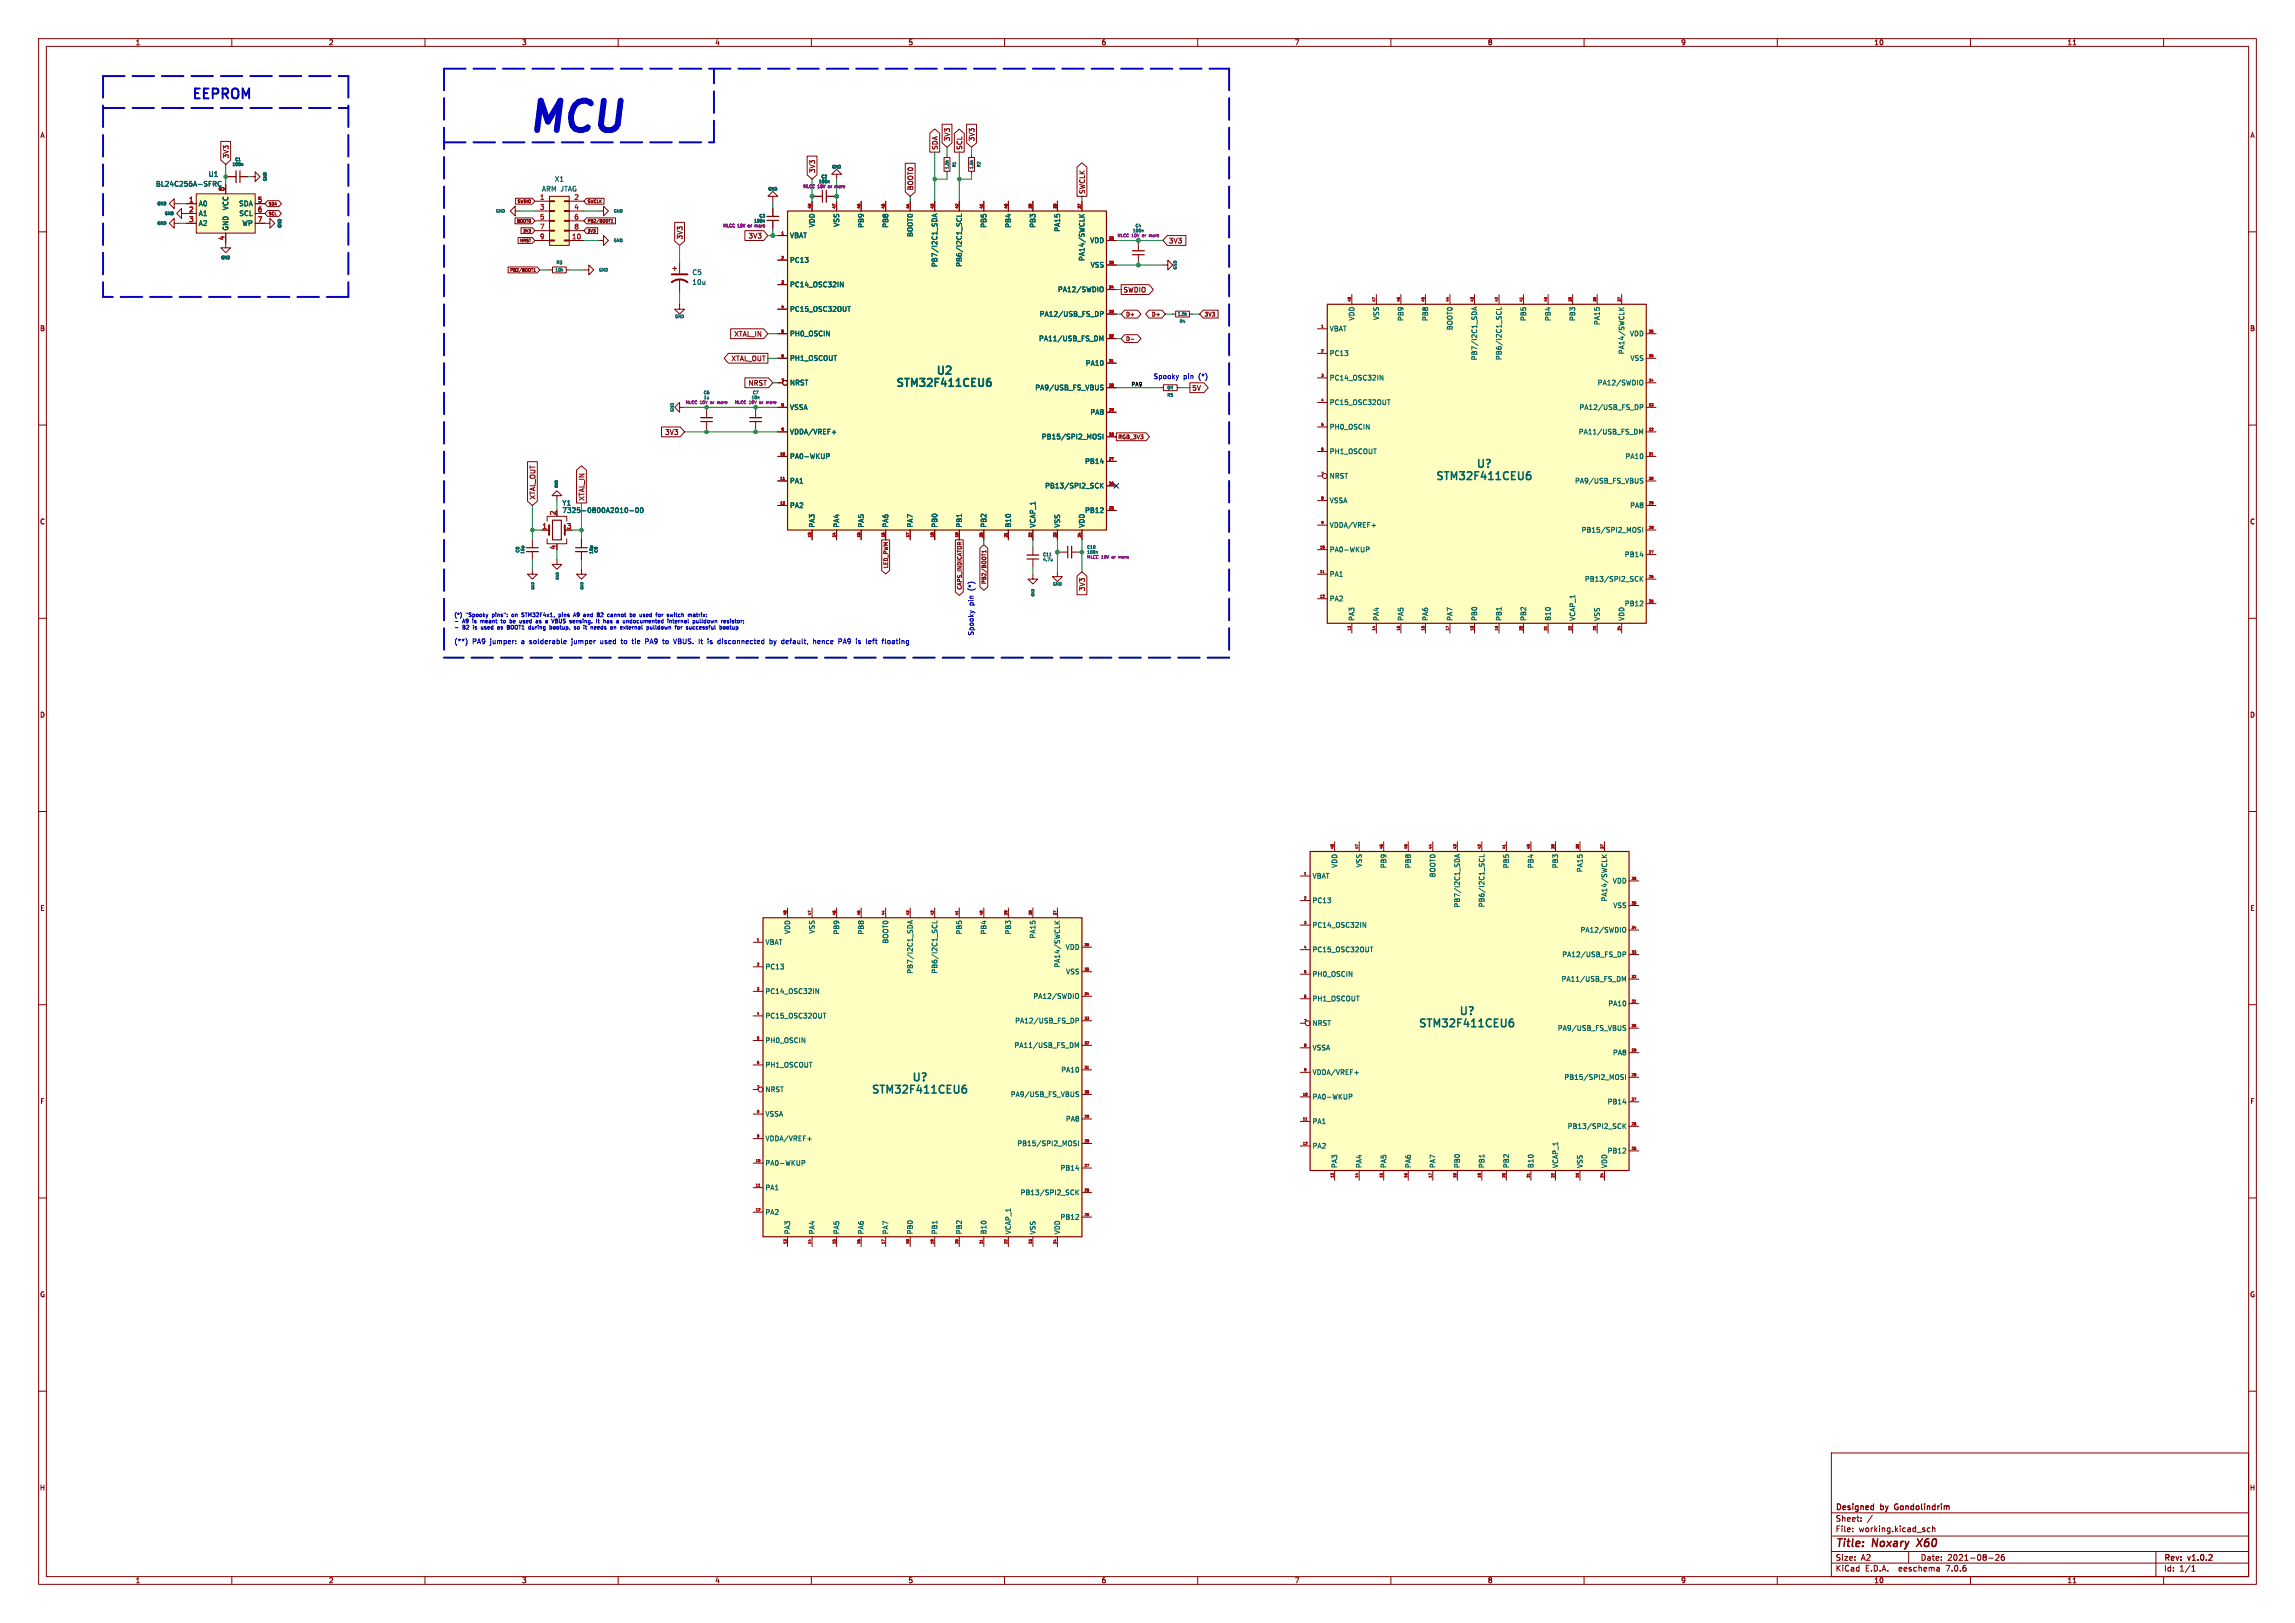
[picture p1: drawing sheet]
<svg xmlns="http://www.w3.org/2000/svg" width="594mm" height="420mm" viewBox="0 0 594 420" stroke-linecap="round" stroke-linejoin="round" font-family="sans-serif">
<defs><g id="words">
<text font-size="10.6" fill="#0000c2" x="135.2" y="34.7">MCU</text>
<text font-size="3.5" fill="#0000c2" x="49.5" y="25.8">EEPROM</text>
<g font-size="2.8" fill="#006464">
<text x="231.7" y="100.7">STM32F411CEU6</text>
<text x="242.1" y="97.5">U2</text>
<text x="371.4" y="124.8">STM32F411CEU6</text>
<text x="381.9" y="121.6">U?</text>
<text x="377.4" y="263.2">U?</text>
<text x="366.9" y="266.4">STM32F411CEU6</text>
<text x="235.8" y="280.4">U?</text>
<text x="225.3" y="283.5">STM32F411CEU6</text>
</g>
<g font-size="2.8" fill="#840000">
<text x="475" y="400.9">Title:</text>
<text x="484.7" y="400.9">Noxary</text>
<text x="497.1" y="400.9">X60</text>
</g>
<g font-size="2.1" fill="#840000">
<text x="475" y="394">Sheet:</text>
<text x="475" y="391.2">Designed</text>
<text x="486.8" y="391.2">by</text>
<text x="491.1" y="391.2">Gondolindrim</text>
<text x="475" y="396.7">File:</text>
<text x="481.1" y="396.7">working.kicad_sch</text>
<text x="475" y="406.9">KiCad</text>
<text x="475" y="404.1">Size:</text>
<text x="481.7" y="404.1">A2</text>
<text x="482.7" y="406.9">E.D.A.</text>
<text x="491.6" y="406.9">eeschema</text>
<text x="497" y="404.1">Date:</text>
<text x="504" y="406.9">7.0.6</text>
<text x="504" y="404.1">2021-08-26</text>
<text x="560" y="404.3">Rev:</text>
<text x="560" y="406.9">Id:</text>
<text x="564.1" y="406.9">1/1</text>
<text x="566.4" y="404.3">v1.0.2</text>
</g>
<g font-size="1.8" fill="#840000">
<text x="35" y="11.9">1</text>
<text x="85" y="11.9">2</text>
<text x="135" y="11.9">3</text>
<text x="185" y="11.9">4</text>
<text x="235" y="11.9">5</text>
<text x="285" y="11.9">6</text>
<text x="335" y="11.9">7</text>
<text x="385" y="11.9">8</text>
<text x="435" y="11.9">9</text>
<text x="485" y="11.9">10</text>
<text x="535" y="11.9">11</text>
<text x="10.3" y="35.9">A</text>
<text x="582.3" y="35.9">A</text>
<text x="59.4" y="41.1" transform="rotate(-90 59.4 41.1)">3V3</text>
<text x="242.9" y="38.9" transform="rotate(-90 242.9 38.9)">SDA</text>
<text x="246.1" y="36.7" transform="rotate(-90 246.1 36.7)">3V3</text>
<text x="249.2" y="38.9" transform="rotate(-90 249.2 38.9)">SCL</text>
<text x="252.4" y="36.7" transform="rotate(-90 252.4 36.7)">3V3</text>
<text x="211.1" y="44.9" transform="rotate(-90 211.1 44.9)">3V3</text>
<text x="236.5" y="49.4" transform="rotate(-90 236.5 49.4)">BOOT0</text>
<text x="281" y="50.3" transform="rotate(-90 281 50.3)">SWCLK</text>
<text x="176.8" y="62.1" transform="rotate(-90 176.8 62.1)">3V3</text>
<text x="193.6" y="61.9">3V3</text>
<text x="302.4" y="63.2">3V3</text>
<text x="290.7" y="75.9">SWDIO</text>
<text x="10.3" y="85.9">B</text>
<text x="189.9" y="87.3">XTAL_IN</text>
<text x="582.3" y="85.9">B</text>
<text x="189.2" y="93.7">XTAL_OUT</text>
<text x="193.6" y="100">NRST</text>
<text x="308.5" y="101.3">5V</text>
<text x="172" y="112.7">3V3</text>
<text x="138.7" y="129.4" transform="rotate(-90 138.7 129.4)">XTAL_OUT</text>
<text x="151.4" y="129.7" transform="rotate(-90 151.4 129.7)">XTAL_IN</text>
<text x="10.3" y="135.9">C</text>
<text x="582.3" y="135.9">C</text>
<text x="281" y="153.1" transform="rotate(-90 281 153.1)">3V3</text>
<text x="10.3" y="185.9">D</text>
<text x="582.3" y="185.9">D</text>
<text x="10.3" y="235.9">E</text>
<text x="582.3" y="235.9">E</text>
<text x="10.3" y="285.9">F</text>
<text x="582.3" y="285.9">F</text>
<text x="10.3" y="335.9">G</text>
<text x="582.3" y="335.9">G</text>
<text x="10.2" y="385.9">H</text>
<text x="582.2" y="385.9">H</text>
<text x="35" y="409.9">1</text>
<text x="85" y="409.9">2</text>
<text x="135" y="409.9">3</text>
<text x="185" y="409.9">4</text>
<text x="235" y="409.9">5</text>
<text x="285" y="409.9">6</text>
<text x="335" y="409.9">7</text>
<text x="385" y="409.9">8</text>
<text x="435" y="409.9">9</text>
<text x="485" y="409.9">10</text>
<text x="535" y="409.9">11</text>
</g>
<g font-size="1.8" fill="#006464">
<text x="53.9" y="45.9">U1</text>
<text x="143.5" y="47.2">X1</text>
<text x="40.2" y="48.5">BL24C256A-SFRC</text>
<text x="51.3" y="53.6">A0</text>
<text x="61.8" y="53.6">SDA</text>
<text x="140.1" y="49.8">ARM JTAG</text>
<text x="51.3" y="56.1">A1</text>
<text x="51.3" y="58.6">A2</text>
<text x="59.3" y="59.8" transform="rotate(-90 59.3 59.8)">GND</text>
<text x="59.3" y="54.5" transform="rotate(-90 59.3 54.5)">VCC</text>
<text x="61.8" y="56.1">SCL</text>
<text x="62.6" y="58.6">WP</text>
<text x="211" y="59" transform="rotate(-90 211 59)">VDD</text>
<text x="217.4" y="58.8" transform="rotate(-90 217.4 58.8)">VSS</text>
<text x="223.7" y="59.1" transform="rotate(-90 223.7 59.1)">PB9</text>
<text x="230.1" y="59.1" transform="rotate(-90 230.1 59.1)">PB8</text>
<text x="255.5" y="59.1" transform="rotate(-90 255.5 59.1)">PB5</text>
<text x="261.8" y="59.1" transform="rotate(-90 261.8 59.1)">PB4</text>
<text x="268.2" y="59.1" transform="rotate(-90 268.2 59.1)">PB3</text>
<text x="204.3" y="61.8">VBAT</text>
<text x="236.4" y="61.4" transform="rotate(-90 236.4 61.4)">BOOT0</text>
<text x="274.5" y="60.1" transform="rotate(-90 274.5 60.1)">PA15</text>
<text x="282" y="63.1">VDD</text>
<text x="179.1" y="71.3">C5</text>
<text x="204.3" y="68.2">PC13</text>
<text x="242.8" y="69.2" transform="rotate(-90 242.8 69.2)">PB7/I2C1_SDA</text>
<text x="249.1" y="69.2" transform="rotate(-90 249.1 69.2)">PB6/I2C1_SCL</text>
<text x="280.9" y="67.7" transform="rotate(-90 280.9 67.7)">PA14/SWCLK</text>
<text x="282.2" y="69.4">VSS</text>
<text x="179.1" y="73.9">10u</text>
<text x="204.3" y="74.5">PC14_OSC32IN</text>
<text x="273.7" y="75.8">PA12/SWDIO</text>
<text x="204.3" y="80.9">PC15_OSC32OUT</text>
<text x="269" y="82.1">PA12/USB_FS_DP</text>
<text x="350.7" y="83.1" transform="rotate(-90 350.7 83.1)">VDD</text>
<text x="357.1" y="83" transform="rotate(-90 357.1 83)">VSS</text>
<text x="363.4" y="83.2" transform="rotate(-90 363.4 83.2)">PB9</text>
<text x="369.8" y="83.2" transform="rotate(-90 369.8 83.2)">PB8</text>
<text x="395.2" y="83.2" transform="rotate(-90 395.2 83.2)">PB5</text>
<text x="401.5" y="83.2" transform="rotate(-90 401.5 83.2)">PB4</text>
<text x="407.9" y="83.2" transform="rotate(-90 407.9 83.2)">PB3</text>
<text x="204.3" y="87.2">PH0_OSCIN</text>
<text x="268.8" y="88.5">PA11/USB_FS_DM</text>
<text x="344" y="86">VBAT</text>
<text x="376.1" y="85.6" transform="rotate(-90 376.1 85.6)">BOOT0</text>
<text x="414.2" y="84.2" transform="rotate(-90 414.2 84.2)">PA15</text>
<text x="421.7" y="87.2">VDD</text>
<text x="204.3" y="93.6">PH1_OSCOUT</text>
<text x="280.9" y="94.8">PA10</text>
<text x="344" y="92.3">PC13</text>
<text x="382.5" y="93.4" transform="rotate(-90 382.5 93.4)">PB7/I2C1_SDA</text>
<text x="388.8" y="93.3" transform="rotate(-90 388.8 93.3)">PB6/I2C1_SCL</text>
<text x="420.6" y="91.8" transform="rotate(-90 420.6 91.8)">PA14/SWCLK</text>
<text x="421.9" y="93.6">VSS</text>
<text x="204.3" y="99.9">NRST</text>
<text x="267.8" y="101.2">PA9/USB_FS_VBUS</text>
<text x="344" y="98.7">PC14_OSC32IN</text>
<text x="413.4" y="99.9">PA12/SWDIO</text>
<text x="204.3" y="106.3">VSSA</text>
<text x="282.1" y="107.5">PA8</text>
<text x="344" y="105">PC15_OSC32OUT</text>
<text x="408.7" y="106.3">PA12/USB_FS_DP</text>
<text x="204.3" y="112.6">VDDA/VREF+</text>
<text x="269.5" y="113.9">PB15/SPI2_MOSI</text>
<text x="344" y="111.4">PH0_OSCIN</text>
<text x="408.5" y="112.6">PA11/USB_FS_DM</text>
<text x="204.3" y="119">PA0-WKUP</text>
<text x="344" y="117.7">PH1_OSCOUT</text>
<text x="420.6" y="119">PA10</text>
<text x="204.3" y="125.3">PA1</text>
<text x="280.7" y="120.2">PB14</text>
<text x="344" y="124.1">NRST</text>
<text x="407.5" y="125.3">PA9/USB_FS_VBUS</text>
<text x="145.4" y="131">Y1</text>
<text x="204.3" y="131.7">PA2</text>
<text x="270.4" y="126.6">PB13/SPI2_SCK</text>
<text x="344" y="130.4">VSSA</text>
<text x="421.8" y="131.7">PA8</text>
<text x="145.4" y="132.9">7325-0800A2010-00</text>
<text x="211" y="136.7" transform="rotate(-90 211 136.7)">PA3</text>
<text x="217.4" y="136.7" transform="rotate(-90 217.4 136.7)">PA4</text>
<text x="223.7" y="136.7" transform="rotate(-90 223.7 136.7)">PA5</text>
<text x="230.1" y="136.7" transform="rotate(-90 230.1 136.7)">PA6</text>
<text x="236.4" y="136.7" transform="rotate(-90 236.4 136.7)">PA7</text>
<text x="242.8" y="136.7" transform="rotate(-90 242.8 136.7)">PB0</text>
<text x="249.1" y="136.7" transform="rotate(-90 249.1 136.7)">PB1</text>
<text x="255.5" y="136.7" transform="rotate(-90 255.5 136.7)">PB2</text>
<text x="261.8" y="136.7" transform="rotate(-90 261.8 136.7)">B10</text>
<text x="268.2" y="136.7" transform="rotate(-90 268.2 136.7)">VCAP_1</text>
<text x="274.5" y="136.7" transform="rotate(-90 274.5 136.7)">VSS</text>
<text x="280.7" y="132.9">PB12</text>
<text x="280.9" y="136.7" transform="rotate(-90 280.9 136.7)">VDD</text>
<text x="344" y="136.8">VDDA/VREF+</text>
<text x="344" y="143.1">PA0-WKUP</text>
<text x="409.2" y="138">PB15/SPI2_MOSI</text>
<text x="344" y="149.5">PA1</text>
<text x="420.4" y="144.4">PB14</text>
<text x="344" y="155.8">PA2</text>
<text x="410.1" y="150.7">PB13/SPI2_SCK</text>
<text x="350.7" y="160.8" transform="rotate(-90 350.7 160.8)">PA3</text>
<text x="357.1" y="160.8" transform="rotate(-90 357.1 160.8)">PA4</text>
<text x="363.4" y="160.8" transform="rotate(-90 363.4 160.8)">PA5</text>
<text x="369.8" y="160.8" transform="rotate(-90 369.8 160.8)">PA6</text>
<text x="376.1" y="160.8" transform="rotate(-90 376.1 160.8)">PA7</text>
<text x="382.5" y="160.8" transform="rotate(-90 382.5 160.8)">PB0</text>
<text x="388.8" y="160.8" transform="rotate(-90 388.8 160.8)">PB1</text>
<text x="395.2" y="160.8" transform="rotate(-90 395.2 160.8)">PB2</text>
<text x="401.5" y="160.8" transform="rotate(-90 401.5 160.8)">B10</text>
<text x="407.9" y="160.8" transform="rotate(-90 407.9 160.8)">VCAP_1</text>
<text x="414.2" y="160.8" transform="rotate(-90 414.2 160.8)">VSS</text>
<text x="420.4" y="157.1">PB12</text>
<text x="420.6" y="160.8" transform="rotate(-90 420.6 160.8)">VDD</text>
<text x="339.6" y="227.6">VBAT</text>
<text x="346.3" y="224.7" transform="rotate(-90 346.3 224.7)">VDD</text>
<text x="352.7" y="224.6" transform="rotate(-90 352.7 224.6)">VSS</text>
<text x="359" y="224.8" transform="rotate(-90 359 224.8)">PB9</text>
<text x="365.4" y="224.8" transform="rotate(-90 365.4 224.8)">PB8</text>
<text x="371.7" y="227.2" transform="rotate(-90 371.7 227.2)">BOOT0</text>
<text x="390.8" y="224.8" transform="rotate(-90 390.8 224.8)">PB5</text>
<text x="397.1" y="224.8" transform="rotate(-90 397.1 224.8)">PB4</text>
<text x="403.5" y="224.8" transform="rotate(-90 403.5 224.8)">PB3</text>
<text x="409.8" y="225.8" transform="rotate(-90 409.8 225.8)">PA15</text>
<text x="339.6" y="233.9">PC13</text>
<text x="416.2" y="233.4" transform="rotate(-90 416.2 233.4)">PA14/SWCLK</text>
<text x="417.3" y="228.8">VDD</text>
<text x="378.1" y="235" transform="rotate(-90 378.1 235)">PB7/I2C1_SDA</text>
<text x="384.4" y="234.9" transform="rotate(-90 384.4 234.9)">PB6/I2C1_SCL</text>
<text x="417.4" y="235.2">VSS</text>
<text x="198" y="244.7">VBAT</text>
<text x="204.7" y="241.8" transform="rotate(-90 204.7 241.8)">VDD</text>
<text x="211" y="241.7" transform="rotate(-90 211 241.7)">VSS</text>
<text x="217.4" y="242" transform="rotate(-90 217.4 242)">PB9</text>
<text x="223.7" y="242" transform="rotate(-90 223.7 242)">PB8</text>
<text x="230.1" y="244.3" transform="rotate(-90 230.1 244.3)">BOOT0</text>
<text x="249.1" y="242" transform="rotate(-90 249.1 242)">PB5</text>
<text x="255.5" y="242" transform="rotate(-90 255.5 242)">PB4</text>
<text x="261.8" y="242" transform="rotate(-90 261.8 242)">PB3</text>
<text x="268.2" y="243" transform="rotate(-90 268.2 243)">PA15</text>
<text x="275.7" y="246">VDD</text>
<text x="339.6" y="240.3">PC14_OSC32IN</text>
<text x="409" y="241.5">PA12/SWDIO</text>
<text x="198" y="251.1">PC13</text>
<text x="274.5" y="250.5" transform="rotate(-90 274.5 250.5)">PA14/SWCLK</text>
<text x="339.6" y="246.6">PC15_OSC32OUT</text>
<text x="404.2" y="247.9">PA12/USB_FS_DP</text>
<text x="198" y="257.4">PC14_OSC32IN</text>
<text x="236.4" y="252.1" transform="rotate(-90 236.4 252.1)">PB7/I2C1_SDA</text>
<text x="242.8" y="252.1" transform="rotate(-90 242.8 252.1)">PB6/I2C1_SCL</text>
<text x="275.8" y="252.3">VSS</text>
<text x="339.6" y="253">PH0_OSCIN</text>
<text x="404.1" y="254.2">PA11/USB_FS_DM</text>
<text x="198" y="263.8">PC15_OSC32OUT</text>
<text x="267.4" y="258.7">PA12/SWDIO</text>
<text x="339.6" y="259.3">PH1_OSCOUT</text>
<text x="416.2" y="260.6">PA10</text>
<text x="262.6" y="265">PA12/USB_FS_DP</text>
<text x="339.6" y="265.7">NRST</text>
<text x="403.1" y="266.9">PA9/USB_FS_VBUS</text>
<text x="198" y="270.1">PH0_OSCIN</text>
<text x="262.5" y="271.4">PA11/USB_FS_DM</text>
<text x="339.6" y="272">VSSA</text>
<text x="417.4" y="273.3">PA8</text>
<text x="198" y="276.5">PH1_OSCOUT</text>
<text x="274.5" y="277.7">PA10</text>
<text x="339.6" y="278.4">VDDA/VREF+</text>
<text x="404.8" y="279.6">PB15/SPI2_MOSI</text>
<text x="198" y="282.8">NRST</text>
<text x="261.5" y="284.1">PA9/USB_FS_VBUS</text>
<text x="339.6" y="284.7">PA0-WKUP</text>
<text x="416" y="286">PB14</text>
<text x="198" y="289.2">VSSA</text>
<text x="275.8" y="290.4">PA8</text>
<text x="339.6" y="291.1">PA1</text>
<text x="405.6" y="292.3">PB13/SPI2_SCK</text>
<text x="198" y="295.5">VDDA/VREF+</text>
<text x="263.2" y="296.8">PB15/SPI2_MOSI</text>
<text x="339.6" y="297.4">PA2</text>
<text x="416" y="298.7">PB12</text>
<text x="198" y="301.9">PA0-WKUP</text>
<text x="274.4" y="303.1">PB14</text>
<text x="346.3" y="302.4" transform="rotate(-90 346.3 302.4)">PA3</text>
<text x="352.7" y="302.4" transform="rotate(-90 352.7 302.4)">PA4</text>
<text x="359" y="302.4" transform="rotate(-90 359 302.4)">PA5</text>
<text x="365.4" y="302.4" transform="rotate(-90 365.4 302.4)">PA6</text>
<text x="371.7" y="302.4" transform="rotate(-90 371.7 302.4)">PA7</text>
<text x="378.1" y="302.4" transform="rotate(-90 378.1 302.4)">PB0</text>
<text x="384.4" y="302.4" transform="rotate(-90 384.4 302.4)">PB1</text>
<text x="390.8" y="302.4" transform="rotate(-90 390.8 302.4)">PB2</text>
<text x="397.1" y="302.4" transform="rotate(-90 397.1 302.4)">B10</text>
<text x="403.5" y="302.4" transform="rotate(-90 403.5 302.4)">VCAP_1</text>
<text x="409.8" y="302.4" transform="rotate(-90 409.8 302.4)">VSS</text>
<text x="416.2" y="302.4" transform="rotate(-90 416.2 302.4)">VDD</text>
<text x="198" y="308.2">PA1</text>
<text x="264" y="309.5">PB13/SPI2_SCK</text>
<text x="198" y="314.6">PA2</text>
<text x="274.4" y="315.8">PB12</text>
<text x="204.7" y="319.5" transform="rotate(-90 204.7 319.5)">PA3</text>
<text x="211" y="319.5" transform="rotate(-90 211 319.5)">PA4</text>
<text x="217.4" y="319.5" transform="rotate(-90 217.4 319.5)">PA5</text>
<text x="223.7" y="319.5" transform="rotate(-90 223.7 319.5)">PA6</text>
<text x="230.1" y="319.5" transform="rotate(-90 230.1 319.5)">PA7</text>
<text x="236.4" y="319.5" transform="rotate(-90 236.4 319.5)">PB0</text>
<text x="242.8" y="319.5" transform="rotate(-90 242.8 319.5)">PB1</text>
<text x="249.1" y="319.5" transform="rotate(-90 249.1 319.5)">PB2</text>
<text x="255.5" y="319.5" transform="rotate(-90 255.5 319.5)">B10</text>
<text x="261.8" y="319.5" transform="rotate(-90 261.8 319.5)">VCAP_1</text>
<text x="268.2" y="319.5" transform="rotate(-90 268.2 319.5)">VSS</text>
<text x="274.5" y="319.5" transform="rotate(-90 274.5 319.5)">VDD</text>
</g>
<g font-size="1.8" fill="#a90000">
<text x="48.8" y="52.5">1</text>
<text x="58.2" y="49.6" transform="rotate(-90 58.2 49.6)">8</text>
<text x="66.6" y="52.5">5</text>
<text x="139.6" y="51.8">1</text>
<text x="148.5" y="51.8">2</text>
<text x="48.8" y="55">2</text>
<text x="48.8" y="57.5">3</text>
<text x="66.6" y="55">6</text>
<text x="66.6" y="57.5">7</text>
<text x="139.6" y="54.4">3</text>
<text x="139.6" y="56.9">5</text>
<text x="139.6" y="59.4">7</text>
<text x="148.5" y="54.4">4</text>
<text x="148.5" y="56.9">6</text>
<text x="148.5" y="59.4">8</text>
<text x="58.2" y="62.3" transform="rotate(-90 58.2 62.3)">4</text>
<text x="139.6" y="62">9</text>
<text x="147.9" y="62">10</text>
<text x="140.3" y="136.9">1</text>
<text x="143.9" y="133.4" transform="rotate(-90 143.9 133.4)">2</text>
<text x="146.6" y="136.9">3</text>
<text x="143.9" y="142.3" transform="rotate(-90 143.9 142.3)">4</text>
</g>
<g font-size="1.8" fill="#0000c2">
<text x="298.4" y="98.2">Spooky</text>
<text x="306.3" y="98.2">pin</text>
<text x="310.3" y="98.2">(*)</text>
<text x="252.1" y="152.7" transform="rotate(-90 252.1 152.7)">(*)</text>
<text x="252.1" y="156.8" transform="rotate(-90 252.1 156.8)">pin</text>
<text x="117.5" y="166.8">(**)</text>
<text x="122.3" y="166.8">PA9</text>
<text x="127" y="166.8">jumper:</text>
<text x="135.3" y="166.8">a</text>
<text x="137.6" y="166.8">solderable</text>
<text x="148.7" y="166.8">jumper</text>
<text x="156.3" y="166.8">used</text>
<text x="161.9" y="166.8">to</text>
<text x="164.9" y="166.8">tie</text>
<text x="168.5" y="166.8">PA9</text>
<text x="173.3" y="166.8">to</text>
<text x="176.3" y="166.8">VBUS.</text>
<text x="183" y="166.8">It</text>
<text x="185.5" y="166.8">is</text>
<text x="188.3" y="166.8">disconnected</text>
<text x="201.9" y="166.8">by</text>
<text x="205.2" y="166.8">default,</text>
<text x="213.6" y="166.8">hence</text>
<text x="220.4" y="166.8">PA9</text>
<text x="225.1" y="166.8">is</text>
<text x="227.9" y="166.8">left</text>
<text x="232.3" y="166.8">floating</text>
<text x="252.1" y="164.6" transform="rotate(-90 252.1 164.6)">Spooky</text>
</g>
<g font-size="1.4" fill="#840000">
<text x="291.3" y="82.1">D+</text>
<text x="298" y="82.1">D+</text>
<text x="311.7" y="82.1">3V3</text>
<text x="291.3" y="88.4">D-</text>
<text x="289.3" y="113.8">RGB_3V3</text>
<text x="230" y="147.2" transform="rotate(-90 230 147.2)">LED_PWM</text>
<text x="249.1" y="152.8" transform="rotate(-90 249.1 152.8)">CAPS_INDICATOR</text>
<text x="255.4" y="151.3" transform="rotate(-90 255.4 151.3)">PB2/BOOT1</text>
</g>
<text font-size="1.4" fill="#0f0f0f" x="292.7" y="100.1">PA9</text>
<g font-size="1.4" fill="#0000c2">
<text x="117.5" y="159.7">(*)</text>
<text x="119.7" y="161.3">A9</text>
<text x="120.6" y="159.7">&quot;Spooky</text>
<text x="122.6" y="161.3">is</text>
<text x="124.9" y="161.3">meant</text>
<text x="127.6" y="159.7">pins&quot;:</text>
<text x="130.5" y="161.3">to</text>
<text x="133" y="161.3">be</text>
<text x="133" y="159.7">on</text>
<text x="135.7" y="161.3">used</text>
<text x="135.8" y="159.7">STM32F4x1,</text>
<text x="140.2" y="161.3">as</text>
<text x="143" y="161.3">a</text>
<text x="144.9" y="161.3">VBUS</text>
<text x="145.6" y="159.7">pins</text>
<text x="149.7" y="159.7">A9</text>
<text x="149.8" y="161.3">sensing.</text>
<text x="152.6" y="159.7">and</text>
<text x="156.3" y="159.7">B2</text>
<text x="156.9" y="161.3">It</text>
<text x="159" y="161.3">has</text>
<text x="159.3" y="159.7">cannot</text>
<text x="162.6" y="161.3">a</text>
<text x="164.6" y="161.3">undocumented</text>
<text x="165.3" y="159.7">be</text>
<text x="168.1" y="159.7">used</text>
<text x="172.6" y="159.7">for</text>
<text x="175.7" y="159.7">switch</text>
<text x="176.4" y="161.3">internal</text>
<text x="181.4" y="159.7">matrix:</text>
<text x="183.2" y="161.3">pulldown</text>
<text x="190.8" y="161.3">resistor;</text>
<text x="119.7" y="162.9">B2</text>
<text x="122.7" y="162.9">is</text>
<text x="125" y="162.9">used</text>
<text x="129.5" y="162.9">as</text>
<text x="132.2" y="162.9">BOOT1</text>
<text x="138.1" y="162.9">during</text>
<text x="143.8" y="162.9">bootup,</text>
<text x="150.4" y="162.9">so</text>
<text x="153.1" y="162.9">it</text>
<text x="155.2" y="162.9">needs</text>
<text x="160.5" y="162.9">an</text>
<text x="163.4" y="162.9">external</text>
<text x="170.4" y="162.9">pulldown</text>
<text x="178.1" y="162.9">for</text>
<text x="181.2" y="162.9">successful</text>
<text x="190.1" y="162.9">bootup</text>
</g>
<g font-size="1.1" fill="#006464">
<text x="60.7" y="41.9">C1</text>
<text x="60" y="43.2">100n</text>
<text x="69.2" y="47" transform="rotate(-90 69.2 47)">GND</text>
<text x="211.8" y="47.6">100n</text>
<text x="212.5" y="46.3">C2</text>
<text x="215.2" y="43.8">GND</text>
<text x="245.7" y="43.9" transform="rotate(-90 245.7 43.9)">1.5k</text>
<text x="247.6" y="43.4" transform="rotate(-90 247.6 43.4)">R1</text>
<text x="252.1" y="43.9" transform="rotate(-90 252.1 43.9)">1.5k</text>
<text x="254" y="43.4" transform="rotate(-90 254 43.4)">R2</text>
<text x="40.6" y="53.3">GND</text>
<text x="198.7" y="49.5">GND</text>
<text x="40.6" y="58.4">GND</text>
<text x="42.5" y="55.9">GND</text>
<text x="73" y="59.1" transform="rotate(-90 73 59.1)">GND</text>
<text x="128.2" y="55.2">GND</text>
<text x="158.7" y="55.2">GND</text>
<text x="195" y="57.8">100n</text>
<text x="196.4" y="56.5">C3</text>
<text x="293.7" y="59">C4</text>
<text x="158.7" y="62.8">GND</text>
<text x="293.1" y="60.3">100n</text>
<text x="57.1" y="67.3">GND</text>
<text x="143.6" y="70.5">10k</text>
<text x="143.9" y="68.6">R3</text>
<text x="154.9" y="70.5">GND</text>
<text x="304.8" y="69.9" transform="rotate(-90 304.8 69.9)">GND</text>
<text x="174.6" y="82.5">GND</text>
<text x="304.7" y="81.9">1.5k</text>
<text x="305.2" y="83.8">R4</text>
<text x="302" y="101">0R</text>
<text x="174.6" y="106.7" transform="rotate(-90 174.6 106.7)">GND</text>
<text x="182" y="102.2">C6</text>
<text x="194.7" y="102.2">C7</text>
<text x="302" y="102.9">R5</text>
<text x="134.6" y="143.2" transform="rotate(-90 134.6 143.2)">C8</text>
<text x="135.9" y="143.5" transform="rotate(-90 135.9 143.5)">16p</text>
<text x="153.7" y="143.5" transform="rotate(-90 153.7 143.5)">16p</text>
<text x="154.9" y="143.2" transform="rotate(-90 154.9 143.2)">C9</text>
<text x="281.2" y="142.2">C10</text>
<text x="269.8" y="144.1">C11</text>
<text x="269.8" y="145.4">4.7u</text>
<text x="272.4" y="151.7">GND</text>
</g>
<g font-size="1.1" fill="#840000">
<text x="69.4" y="53.4">SDA</text>
<text x="133.7" y="52.7">SWDIO</text>
<text x="152" y="52.7">SWCLK</text>
<text x="69.4" y="55.9">SCL</text>
<text x="133.6" y="57.8">BOOT0</text>
<text x="152" y="57.8">PB2/BOOT1</text>
<text x="134.4" y="62.9">NRST</text>
<text x="135.2" y="60.4">3V3</text>
<text x="152" y="60.4">3V3</text>
<text x="131.8" y="70.5">PB2/BOOT1</text>
</g>
<g font-size="1.1" fill="#840084">
<text x="207.8" y="48.9">MLCC</text>
<text x="211.7" y="48.9">10V</text>
<text x="214.7" y="48.9">or</text>
<text x="216.7" y="48.9">more</text>
<text x="187.1" y="59">MLCC</text>
<text x="190.9" y="59">10V</text>
<text x="193.9" y="59">or</text>
<text x="196" y="59">more</text>
<text x="289.1" y="61.6">MLCC</text>
<text x="293" y="61.6">10V</text>
<text x="296" y="61.6">or</text>
<text x="298" y="61.6">more</text>
<text x="177.3" y="104.7">MLCC</text>
<text x="181.2" y="104.7">10V</text>
<text x="182" y="103.5">1u</text>
<text x="184.2" y="104.7">or</text>
<text x="186.2" y="104.7">more</text>
<text x="190" y="104.7">MLCC</text>
<text x="193.9" y="104.7">10V</text>
<text x="194.4" y="103.5">10n</text>
<text x="196.9" y="104.7">or</text>
<text x="198.9" y="104.7">more</text>
<text x="281.2" y="143.5">100n</text>
<text x="281.2" y="144.8">MLCC</text>
<text x="285.1" y="144.8">10V</text>
<text x="288.1" y="144.8">or</text>
<text x="290.2" y="144.8">more</text>
</g>
<g font-size=".9" fill="#a90000">
<text x="209.9" y="54.1" transform="rotate(-90 209.9 54.1)">48</text>
<text x="216.3" y="54.1" transform="rotate(-90 216.3 54.1)">47</text>
<text x="222.6" y="54.1" transform="rotate(-90 222.6 54.1)">46</text>
<text x="229" y="54.1" transform="rotate(-90 229 54.1)">45</text>
<text x="235.3" y="54.1" transform="rotate(-90 235.3 54.1)">44</text>
<text x="241.7" y="54.1" transform="rotate(-90 241.7 54.1)">43</text>
<text x="248" y="54.1" transform="rotate(-90 248 54.1)">42</text>
<text x="254.4" y="54.1" transform="rotate(-90 254.4 54.1)">41</text>
<text x="260.7" y="54.1" transform="rotate(-90 260.7 54.1)">40</text>
<text x="267.1" y="54.1" transform="rotate(-90 267.1 54.1)">39</text>
<text x="273.4" y="54.1" transform="rotate(-90 273.4 54.1)">38</text>
<text x="279.8" y="54.1" transform="rotate(-90 279.8 54.1)">37</text>
<text x="202.1" y="60.7">1</text>
<text x="286.9" y="62">36</text>
<text x="202.1" y="67.1">2</text>
<text x="286.9" y="68.3">35</text>
<text x="202.1" y="73.4">3</text>
<text x="286.9" y="74.7">34</text>
<text x="202.1" y="79.8">4</text>
<text x="286.9" y="81">33</text>
<text x="349.6" y="78.2" transform="rotate(-90 349.6 78.2)">48</text>
<text x="356" y="78.2" transform="rotate(-90 356 78.2)">47</text>
<text x="362.3" y="78.2" transform="rotate(-90 362.3 78.2)">46</text>
<text x="368.7" y="78.2" transform="rotate(-90 368.7 78.2)">45</text>
<text x="375" y="78.2" transform="rotate(-90 375 78.2)">44</text>
<text x="381.4" y="78.2" transform="rotate(-90 381.4 78.2)">43</text>
<text x="387.7" y="78.2" transform="rotate(-90 387.7 78.2)">42</text>
<text x="394.1" y="78.2" transform="rotate(-90 394.1 78.2)">41</text>
<text x="400.4" y="78.2" transform="rotate(-90 400.4 78.2)">40</text>
<text x="406.8" y="78.2" transform="rotate(-90 406.8 78.2)">39</text>
<text x="413.1" y="78.2" transform="rotate(-90 413.1 78.2)">38</text>
<text x="419.5" y="78.2" transform="rotate(-90 419.5 78.2)">37</text>
<text x="202.1" y="86.1">5</text>
<text x="286.9" y="87.4">32</text>
<text x="341.8" y="84.8">1</text>
<text x="426.6" y="86.1">36</text>
<text x="202.1" y="92.5">6</text>
<text x="286.9" y="93.7">31</text>
<text x="341.8" y="91.2">2</text>
<text x="426.6" y="92.5">35</text>
<text x="202.1" y="98.8">7</text>
<text x="286.9" y="100.1">30</text>
<text x="341.8" y="97.5">3</text>
<text x="426.6" y="98.8">34</text>
<text x="202.1" y="105.2">8</text>
<text x="286.9" y="106.4">29</text>
<text x="341.8" y="103.9">4</text>
<text x="426.6" y="105.2">33</text>
<text x="202.1" y="111.5">9</text>
<text x="286.9" y="112.8">28</text>
<text x="341.8" y="110.2">5</text>
<text x="426.6" y="111.5">32</text>
<text x="201.8" y="117.9">10</text>
<text x="286.9" y="119.1">27</text>
<text x="341.8" y="116.6">6</text>
<text x="426.6" y="117.9">31</text>
<text x="201.8" y="124.2">11</text>
<text x="286.9" y="125.5">26</text>
<text x="341.8" y="122.9">7</text>
<text x="426.6" y="124.2">30</text>
<text x="201.8" y="130.6">12</text>
<text x="286.9" y="131.8">25</text>
<text x="341.8" y="129.3">8</text>
<text x="426.6" y="130.6">29</text>
<text x="341.8" y="135.6">9</text>
<text x="426.6" y="136.9">28</text>
<text x="209.9" y="139.2" transform="rotate(-90 209.9 139.2)">13</text>
<text x="216.3" y="139.2" transform="rotate(-90 216.3 139.2)">14</text>
<text x="222.6" y="139.2" transform="rotate(-90 222.6 139.2)">15</text>
<text x="229" y="139.2" transform="rotate(-90 229 139.2)">16</text>
<text x="235.3" y="139.2" transform="rotate(-90 235.3 139.2)">17</text>
<text x="241.7" y="139.2" transform="rotate(-90 241.7 139.2)">18</text>
<text x="248" y="139.2" transform="rotate(-90 248 139.2)">19</text>
<text x="254.4" y="139.2" transform="rotate(-90 254.4 139.2)">20</text>
<text x="260.7" y="139.2" transform="rotate(-90 260.7 139.2)">21</text>
<text x="267.1" y="139.2" transform="rotate(-90 267.1 139.2)">22</text>
<text x="273.4" y="139.2" transform="rotate(-90 273.4 139.2)">23</text>
<text x="279.8" y="139.2" transform="rotate(-90 279.8 139.2)">24</text>
<text x="341.5" y="142">10</text>
<text x="426.6" y="143.3">27</text>
<text x="341.5" y="148.3">11</text>
<text x="426.6" y="149.6">26</text>
<text x="341.5" y="154.7">12</text>
<text x="426.6" y="156">25</text>
<text x="349.6" y="163.3" transform="rotate(-90 349.6 163.3)">13</text>
<text x="356" y="163.3" transform="rotate(-90 356 163.3)">14</text>
<text x="362.3" y="163.3" transform="rotate(-90 362.3 163.3)">15</text>
<text x="368.7" y="163.3" transform="rotate(-90 368.7 163.3)">16</text>
<text x="375" y="163.3" transform="rotate(-90 375 163.3)">17</text>
<text x="381.4" y="163.3" transform="rotate(-90 381.4 163.3)">18</text>
<text x="387.7" y="163.3" transform="rotate(-90 387.7 163.3)">19</text>
<text x="394.1" y="163.3" transform="rotate(-90 394.1 163.3)">20</text>
<text x="400.4" y="163.3" transform="rotate(-90 400.4 163.3)">21</text>
<text x="406.8" y="163.3" transform="rotate(-90 406.8 163.3)">22</text>
<text x="413.1" y="163.3" transform="rotate(-90 413.1 163.3)">23</text>
<text x="419.5" y="163.3" transform="rotate(-90 419.5 163.3)">24</text>
<text x="345.2" y="219.8" transform="rotate(-90 345.2 219.8)">48</text>
<text x="351.5" y="219.8" transform="rotate(-90 351.5 219.8)">47</text>
<text x="357.9" y="219.8" transform="rotate(-90 357.9 219.8)">46</text>
<text x="364.2" y="219.8" transform="rotate(-90 364.2 219.8)">45</text>
<text x="370.6" y="219.8" transform="rotate(-90 370.6 219.8)">44</text>
<text x="376.9" y="219.8" transform="rotate(-90 376.9 219.8)">43</text>
<text x="383.3" y="219.8" transform="rotate(-90 383.3 219.8)">42</text>
<text x="389.6" y="219.8" transform="rotate(-90 389.6 219.8)">41</text>
<text x="396" y="219.8" transform="rotate(-90 396 219.8)">40</text>
<text x="402.3" y="219.8" transform="rotate(-90 402.3 219.8)">39</text>
<text x="408.7" y="219.8" transform="rotate(-90 408.7 219.8)">38</text>
<text x="415" y="219.8" transform="rotate(-90 415 219.8)">37</text>
<text x="337.4" y="226.4">1</text>
<text x="422.2" y="227.7">36</text>
<text x="337.4" y="232.8">2</text>
<text x="203.6" y="237" transform="rotate(-90 203.6 237)">48</text>
<text x="209.9" y="237" transform="rotate(-90 209.9 237)">47</text>
<text x="216.3" y="237" transform="rotate(-90 216.3 237)">46</text>
<text x="222.6" y="237" transform="rotate(-90 222.6 237)">45</text>
<text x="229" y="237" transform="rotate(-90 229 237)">44</text>
<text x="235.3" y="237" transform="rotate(-90 235.3 237)">43</text>
<text x="241.7" y="237" transform="rotate(-90 241.7 237)">42</text>
<text x="248" y="237" transform="rotate(-90 248 237)">41</text>
<text x="254.4" y="237" transform="rotate(-90 254.4 237)">40</text>
<text x="260.7" y="237" transform="rotate(-90 260.7 237)">39</text>
<text x="267.1" y="237" transform="rotate(-90 267.1 237)">38</text>
<text x="273.4" y="237" transform="rotate(-90 273.4 237)">37</text>
<text x="337.4" y="239.1">3</text>
<text x="422.2" y="234.1">35</text>
<text x="195.8" y="243.6">1</text>
<text x="280.6" y="244.9">36</text>
<text x="337.4" y="245.5">4</text>
<text x="422.2" y="240.4">34</text>
<text x="195.8" y="249.9">2</text>
<text x="280.6" y="251.2">35</text>
<text x="337.4" y="251.8">5</text>
<text x="422.2" y="246.8">33</text>
<text x="195.8" y="256.3">3</text>
<text x="280.6" y="257.6">34</text>
<text x="422.2" y="253.1">32</text>
<text x="195.8" y="262.6">4</text>
<text x="280.6" y="263.9">33</text>
<text x="337.4" y="258.2">6</text>
<text x="422.2" y="259.5">31</text>
<text x="195.8" y="269">5</text>
<text x="337.4" y="264.5">7</text>
<text x="422.2" y="265.8">30</text>
<text x="195.8" y="275.3">6</text>
<text x="280.6" y="270.3">32</text>
<text x="337.4" y="270.9">8</text>
<text x="422.2" y="272.2">29</text>
<text x="195.8" y="281.7">7</text>
<text x="280.6" y="276.6">31</text>
<text x="337.4" y="277.2">9</text>
<text x="422.2" y="278.5">28</text>
<text x="280.6" y="283">30</text>
<text x="337.1" y="283.6">10</text>
<text x="422.2" y="284.9">27</text>
<text x="195.8" y="288">8</text>
<text x="280.6" y="289.3">29</text>
<text x="337.1" y="289.9">11</text>
<text x="422.2" y="291.2">26</text>
<text x="195.8" y="294.4">9</text>
<text x="280.6" y="295.7">28</text>
<text x="337.1" y="296.3">12</text>
<text x="422.2" y="297.6">25</text>
<text x="195.5" y="300.7">10</text>
<text x="280.6" y="302">27</text>
<text x="345.2" y="304.9" transform="rotate(-90 345.2 304.9)">13</text>
<text x="351.5" y="304.9" transform="rotate(-90 351.5 304.9)">14</text>
<text x="357.9" y="304.9" transform="rotate(-90 357.9 304.9)">15</text>
<text x="364.2" y="304.9" transform="rotate(-90 364.2 304.9)">16</text>
<text x="370.6" y="304.9" transform="rotate(-90 370.6 304.9)">17</text>
<text x="376.9" y="304.9" transform="rotate(-90 376.9 304.9)">18</text>
<text x="383.3" y="304.9" transform="rotate(-90 383.3 304.9)">19</text>
<text x="389.6" y="304.9" transform="rotate(-90 389.6 304.9)">20</text>
<text x="396" y="304.9" transform="rotate(-90 396 304.9)">21</text>
<text x="402.3" y="304.9" transform="rotate(-90 402.3 304.9)">22</text>
<text x="408.7" y="304.9" transform="rotate(-90 408.7 304.9)">23</text>
<text x="415" y="304.9" transform="rotate(-90 415 304.9)">24</text>
<text x="195.5" y="307.1">11</text>
<text x="280.6" y="308.4">26</text>
<text x="195.5" y="313.4">12</text>
<text x="280.6" y="314.7">25</text>
<text x="203.6" y="322" transform="rotate(-90 203.6 322)">13</text>
<text x="209.9" y="322" transform="rotate(-90 209.9 322)">14</text>
<text x="216.3" y="322" transform="rotate(-90 216.3 322)">15</text>
<text x="222.6" y="322" transform="rotate(-90 222.6 322)">16</text>
<text x="229" y="322" transform="rotate(-90 229 322)">17</text>
<text x="235.3" y="322" transform="rotate(-90 235.3 322)">18</text>
<text x="241.7" y="322" transform="rotate(-90 241.7 322)">19</text>
<text x="248" y="322" transform="rotate(-90 248 322)">20</text>
<text x="254.4" y="322" transform="rotate(-90 254.4 322)">21</text>
<text x="260.7" y="322" transform="rotate(-90 260.7 322)">22</text>
<text x="267.1" y="322" transform="rotate(-90 267.1 322)">23</text>
<text x="273.4" y="322" transform="rotate(-90 273.4 322)">24</text>
</g>
<g font-size=".9" fill="#006464">
<text x="144.6" y="126.4" transform="rotate(-90 144.6 126.4)">GND</text>
<text x="138.5" y="152.7" transform="rotate(-90 138.5 152.7)">GND</text>
<text x="144.8" y="150.2" transform="rotate(-90 144.8 150.2)">GND</text>
<text x="151.2" y="152.7" transform="rotate(-90 151.2 152.7)">GND</text>
<text x="267.9" y="154.5" transform="rotate(-90 267.9 154.5)">GND</text>
</g>
</g></defs>
<g fill="none" stroke="#840000" stroke-width=".26">
<path d="M10 10h574v400h-574zM12 12h570v396h-570zM60 10v2M110 10v2M160 10v2M210 10v2M260 10v2M310 10v2M360 10v2M410 10v2M460 10v2M510 10v2"/>
<path d="M536.6 11.6h.7M560 10v2M57.1 36.6h2.6v4.8l-1.3 1.1-1.3-1.1zM240.7 34.5l1.2-1.1 1.3 1.1v4.9h-2.5zM243.8 32.1h2.6v4.9l-1.3 1.1-1.3-1.1zM247 34.5l1.3-1.1 1.3 1.1v4.9h-2.6zM250.2 32.1h2.5v4.9l-1.2 1.1-1.3-1.1zM10 60h2M45.1 52.7v-1.3l-1.3 1.3 1.3 1.3v-1.3h1.3M45.1 57.8v-1.3l-1.3 1.3 1.3 1.3v-1.3h1.3M47 55.2v-1.2l-1.3 1.2 1.3 1.3v-1.3h3.8M48.3 52.7h2.5"/>
<path d="M48.3 57.8h2.5M50.8 50.2h15.2v10.1h-15.2zM58.4 47.6v2.6M59.1 45.7h2M62.1 45.7h2M64.8 45.7h1.2v-1.2l1.3 1.2-1.3 1.3v-1.3M66 57.8h3.8v-1.3l1.3 1.3-1.3 1.3v-1.3M66 52.7h2.6M66 55.2h2.6M69.2 54.5h3l.6 .7-.6 .8h-3l-.6-.8zM69.2 51.9h3l.7 .8-.7 .8h-3l-.6-.8zM133.3 56.4h4.5l.6 .8-.6 .7h-4.5z"/>
<path d="M133.3 54.6v-1.3l-1.2 1.3 1.2 1.3v-1.3h1.3M133.4 51.3h4.4l.6 .8-.6 .7h-4.4zM134.9 58.9h2.9l.6 .8-.6 .8h-2.9zM138.4 52.1h3.8M138.4 54.6h3.8M138.4 57.2h3.8M138.4 59.7h3.8M142.2 59.6h1.3v.2h-1.3zM142.2 57h1.3v.3h-1.3zM142.2 54.5h1.3v.2h-1.3zM142.2 51.9h1.3v.3h-1.3zM142.2 50.8h5.1v12.7h-5.1z"/>
<path d="M146 59.6h1.3v.2h-1.3zM146 57h1.3v.3h-1.3zM146 54.5h1.3v.2h-1.3zM146 51.9h1.3v.3h-1.3zM147.3 52.1h3.8M147.3 54.6h3.8M147.3 57.2h3.8M147.3 59.7h3.8M151.8 58.9h2.9v1.6h-2.9l-.7-.8zM151.8 56.4h7.5v1.5h-7.5l-.7-.7zM151.8 51.3h4.5v1.5h-4.5l-.7-.7zM154.9 54.6h1.3v-1.3l1.3 1.3-1.3 1.3v-1.3"/>
<path d="M158.2 57.5h.5M158.2 57l.2-.2v.7M174.6 57.5h2.6v4.9l-1.3 1.1-1.3-1.1zM192.8 59.7h4.8l1.2 1.3-1.2 1.2h-4.8zM200 50.8h1.3l-1.3-1.3-1.2 1.3h1.2v1.3M200 54v2M200 57v2.1M208.9 40.4h2.6v4.8l-1.3 1.2-1.3-1.2zM210.2 52.1v2.5M210.8 50.8h2.1M213.9 50.8h2M216.5 45.1h1.3l-1.3-1.3-1.2 1.3h1.2v1.3"/>
<path d="M216.5 52.1v2.5M222.9 52.1v2.5M229.2 52.1v2.5M234.3 42.2h2.6v7.5l-1.3 1.1-1.3-1.1zM235.6 52.1v2.5M241.9 52.1v2.5M244.3 40.8h1.6v3.5h-1.6zM245.1 40v.8M245.1 44.3v.8M248.3 52.1v2.5M250.7 40.8h1.5v3.5h-1.5zM251.5 40v.8"/>
<path d="M251.5 44.3v.8M254.6 52.1v2.5M261 52.1v2.5M267.3 52.1v2.5M273.7 52.1v2.5M278.8 43.2l1.2-1.1 1.3 1.1v7.6h-2.5zM280 52.1v2.5M582 60h2M58.4 60.3v3.8h1.3l-1.3 1.3-1.3-1.3h1.3M131.5 69.1h7.5l.7 .8-.7 .7h-7.5zM134.1 61.5h3.7l.6 .7-.6 .8h-3.7zM137.5 69.5h.4"/>
<path d="M138.2 70.2h.4M138.2 69.7l.2-.2v.7M138.4 62.2h3.8M142.2 62.1h1.3v.3h-1.3zM142.2 69.9h.8M143 69.1h3.6v1.5h-3.6zM146 62.1h1.3v.3h-1.3zM146.6 69.9h.7M147.3 62.2h3.8M151.1 69.9h1.3v-1.3l1.3 1.3-1.3 1.2v-1.2M154.9 62.2h1.3v-1.2l1.3 1.2-1.3 1.3v-1.3M174.1 69.5h1"/>
<path d="M174.6 69v1M175.9 78.7v1.3h1.3l-1.3 1.3-1.3-1.3h1.3M175.9 67.9v2.8M175.9 72.3v3.3M201.3 61h2.5M201.3 67.3h2.5M201.3 73.7h2.5M286.4 62.2h2.5M286.4 74.9h2.5M286.4 68.6h2.5M290.2 73.7h7.2l1.1 1.2-1.1 1.3h-7.2zM294.6 62.9v2"/>
<path d="M294.6 65.9v2M301 68.6h1.3v-1.3l1.2 1.3-1.2 1.3v-1.3M302.1 61h4.8v2.5h-4.8l-1.1-1.3zM349.9 76.2v2.5M356.2 76.2v2.5M362.6 76.2v2.5M368.9 76.2v2.5M375.3 76.2v2.5M381.6 76.2v2.5M388 76.2v2.5M394.3 76.2v2.5M400.7 76.2v2.5"/>
<path d="M407 76.2v2.5M413.4 76.2v2.5M419.7 76.2v2.5M188.5 91.4h10.3v2.6h-10.3l-1.1-1.3zM189.1 85.1h8.5l1.2 1.3-1.2 1.2h-8.5zM192.8 97.8h6.1l1.1 1.3-1.1 1.2h-6.1zM201.3 99.1h1.3M201.3 92.7h2.5M201.3 86.4h2.5M201.3 80h2.5M286.4 94h2.5M286.4 87.6h2.5"/>
<path d="M286.4 81.3h2.5M291.1 80.3h3.3l.9 1-.9 1h-3.3l-.9-1zM291.1 86.6h3.3l.9 1-.9 1h-3.3l-.9-1zM292.7 87.8h.8M297.4 80.3h3.3l.9 1-.9 1h-3.3l-.9-1zM301.1 99.6h3.6v1.5h-3.6zM303.5 81.3h.8M304.3 80.5h3.5v1.5h-3.5zM307.8 81.3h.8M308 99.1h3.6l1.1 1.2-1.1 1.3h-3.6zM311.4 80.3h3.9v2h-3.9l-.9-1zM341 85.1h2.5"/>
<path d="M341 91.4h2.5M341 97.8h2.5M426.1 99.1h2.5M426.1 92.7h2.5M426.1 86.4h2.5M10 110h2M136.5 119.5h2.6v10.2l-1.3 1.1-1.3-1.1zM171.2 110.5h4.9l1.1 1.3-1.1 1.2h-4.9zM175.9 105.4v-1.3l-1.3 1.3 1.3 1.3v-1.3h1.3M182.9 106v2.1M182.9 109.1v2M195.6 106v2.1"/>
<path d="M195.6 109.1v2M201.3 118.1h2.5M201.3 111.8h2.5M201.3 105.4h2.5M286.4 100.3h2.5M286.4 119.4h2.5M286.4 113h2.5M286.4 106.7h2.5M288.9 112h7.7l.9 1-.9 1h-7.7zM300.4 100.3h.7M304.7 100.3h.7M341 104.1h2.5"/>
<path d="M341 110.5h2.5M341 116.8h2.5M426.1 118.1h2.5M426.1 111.8h2.5M426.1 105.4h2.5M582 110h2M137.8 139.7v2M140.3 137.2h1.8M141.6 139.4v1.3h5.1v-1.3M141.6 134.9v-1.3h5.1v1.3M144.1 128.3h1.3l-1.3-1.3-1.2 1.3h1.2v1.2M149.2 121.6l1.3-1.1 1.3 1.1v8.6h-2.6z"/>
<path d="M150.5 139.7v2M201.3 130.8h2.5M201.3 124.5h2.5M210.2 137.2v2.5M216.5 137.2v2.5M222.9 137.2v2.5M228.2 139.7h2.1v7.9l-1.1 .9-1-.9zM229.2 137.2v2.5M235.6 137.2v2.5M241.9 137.2v2.5M247.3 139.7h2v13.5l-1 .9-1-.9zM248.3 137.2v2.5"/>
<path d="M254.6 137.2v2.5M261 137.2v2.5M267.3 137.2v2.5M273.7 137.2v2.5M280 137.2v2.5M286.4 132.1h2.5M286.4 125.7h2.5M341 123.2h1.3M341 129.5h2.5M341 135.9h2.5M426.1 137.2h2.5M426.1 130.8h2.5"/>
<path d="M426.1 124.5h2.5M10 160h2M137.8 147.3v1.3h1.3l-1.3 1.3-1.3-1.3h1.3M137.8 142.7v2.1M144.1 144.8v1.3h1.3l-1.3 1.2-1.2-1.2h1.2M144.1 140.7v.3M150.5 147.3v1.3h1.3l-1.3 1.3-1.3-1.3h1.3M150.5 142.7v2.1M253.6 141.9l1-.9 1.1 .9v10l-1.1 .9-1-.9zM255.2 142.4v.6M255.2 142.7h-1l.2 .3M267.3 148.6v1.3h1.3l-1.3 1.2-1.2-1.2h1.2"/>
<path d="M267.3 141.6v2M267.3 144.7v2M273.7 148v1.2h1.3l-1.3 1.3-1.3-1.3h1.3M274.3 142.9h2.1M277.4 142.9h2M278.8 149.1l1.2-1.1 1.3 1.1v4.8h-2.5zM341 142.2h2.5M341 148.6h2.5M341 154.9h2.5M426.1 156.2h2.5M426.1 149.9h2.5M426.1 143.5h2.5"/>
<path d="M582 160h2M349.9 161.3v2.5M356.2 161.3v2.5M362.6 161.3v2.5M368.9 161.3v2.5M375.3 161.3v2.5M381.6 161.3v2.5M388 161.3v2.5M394.3 161.3v2.5M400.7 161.3v2.5M407 161.3v2.5M413.4 161.3v2.5"/>
<path d="M419.7 161.3v2.5M10 210h2M345.4 217.8v2.5M351.8 217.8v2.5M358.1 217.8v2.5M364.5 217.8v2.5M370.8 217.8v2.5M377.2 217.8v2.5M383.5 217.8v2.5M389.9 217.8v2.5M396.2 217.8v2.5M402.6 217.8v2.5"/>
<path d="M408.9 217.8v2.5M415.3 217.8v2.5M582 210h2M203.8 235v2.5M210.2 235v2.5M216.5 235v2.5M222.9 235v2.5M229.2 235v2.5M235.6 235v2.5M241.9 235v2.5M248.3 235v2.5M254.6 235v2.5"/>
<path d="M261 235v2.5M267.3 235v2.5M273.7 235v2.5M336.5 226.7h2.6M336.5 233h2.6M336.5 239.4h2.6M421.6 234.3h2.6M421.6 228h2.6M10 260h2M194.9 243.8h2.6M194.9 250.2h2.6M194.9 256.5h2.6"/>
<path d="M280 257.8h2.6M280 251.5h2.6M280 245.1h2.6M336.5 245.7h2.6M336.5 252.1h2.6M336.5 258.4h2.6M421.6 259.7h2.6M421.6 253.4h2.6M421.6 247h2.6M421.6 240.7h2.6M582 260h2M194.9 262.9h2.6"/>
<path d="M194.9 269.2h2.6M194.9 275.6h2.6M280 276.9h2.6M280 270.5h2.6M280 264.2h2.6M336.5 264.8h1.3M336.5 271.1h2.6M336.5 277.5h2.6M421.6 278.8h2.6M421.6 272.4h2.6M421.6 266.1h2.6M194.9 281.9h1.3"/>
<path d="M194.9 288.3h2.6M194.9 294.6h2.6M280 295.9h2.6M280 289.6h2.6M280 283.2h2.6M336.5 283.8h2.6M336.5 290.2h2.6M336.5 296.5h2.6M421.6 297.8h2.6M421.6 291.5h2.6M421.6 285.1h2.6M10 310h2"/>
<path d="M194.9 301h2.6M194.9 307.3h2.6M194.9 313.7h2.6M280 315h2.6M280 308.6h2.6M280 302.3h2.6M345.4 302.9v2.5M351.8 302.9v2.5M358.1 302.9v2.5M364.5 302.9v2.5M370.8 302.9v2.5M377.2 302.9v2.5"/>
<path d="M383.5 302.9v2.5M389.9 302.9v2.5M396.2 302.9v2.5M402.6 302.9v2.5M408.9 302.9v2.5M415.3 302.9v2.5M582 310h2M203.8 320v2.6M210.2 320v2.6M216.5 320v2.6M222.9 320v2.6M229.2 320v2.6"/>
<path d="M235.6 320v2.6M241.9 320v2.6M248.3 320v2.6M254.6 320v2.6M261 320v2.6M267.3 320v2.6M273.7 320v2.6M10 360h2M474 376h108v32h-108zM582 360h2M474 397.5h108M474 391.5h108"/>
<path d="M479.5 396.2v.2M479.5 395.4v.2M481.7 393.5v.2M481.7 392.7v.2M484.6 392.1l-1.3 1.9M499.5 395.4h-.4l-.3 .3 .2 .6h.5M500.2 395.5l.5-.1 .1 1M500.2 394.9v1.5M60 408v2M110 408v2M160 408v2M210 408v2"/>
<path d="M260 408v2M310 408v2M360 408v2M410 408v2M460 408v2M474 404.5h108M474 401.5h108M494 401.5v3M501.9 405.6l.1 1M502 406.5l-.2 .1M502 405.9l-.2 .1M510 408v2"/>
<path d="M514.7 403.2h1.2M516.5 402.4l.6-.1 .3 .4-.9 1.1h.9M518.7 402.3h-.5l-.2 .3v.9l.2 .3 .5-.2v-.7l-.5-.1-.2 .3M536.6 409.6h.7M558 401.5v6.5M560 408v2M567.3 406.6h.9M567.3 405.5l.4-.4v1.5"/>
<circle cx="203.2" cy="99.1" r=".63"/>
<circle cx="342.9" cy="123.2" r=".63"/>
<circle cx="338.5" cy="264.8" r=".63"/>
<circle cx="196.8" cy="281.9" r=".63"/>
</g>
<path d="M497.6 398.2l-1.6 2" fill="none" stroke="#840000" stroke-width=".4"/>
<g fill="none" stroke="#840000" stroke-width=".3">
<path d="M62.1 44.2v3M198.5 57h3M203.8 54.6h82.6v82.6h-82.6zM212.9 49.3v3M293.1 65.9h3.1M343.5 78.7h82.6v82.6h-82.6zM181.4 109.1h3M194.1 109.1h3M143 134.6h2.3v5.1h-2.3zM136.3 141.7h3M149 141.7h3M265.8 144.7h3.1"/>
<path d="M276.4 141.4v3M197.5 237.5h82.5v82.5h-82.5zM339.1 220.3h82.5v82.6h-82.5zM490.5 389.4l-.2 .4 .2 .7"/>
</g>
<path d="M61.1 44.2v3M198.5 56h3M213.9 49.3v3M293.1 64.9h3.1M181.4 108.1h3M194.1 108.1h3M136.3 142.7h3M149 142.7h3M265.8 143.6h3.1M277.4 141.4v3" fill="none" stroke="#840000" stroke-width=".33"/>
<g fill="none" stroke="#006464" stroke-width=".26">
<path d="M55.5 47.6l.4 .6M55.7 46.9l.2 .3-.2 .4M57.2 47.1a.61 .61 0 0 0-.8 .2 .61 .61 0 0 0 .3 .8M62.6 42.4l.2 .1v.4M197.7 57l.2 .1v.4M214.4 46.8l.2 .1v.4M242.2 55.5v.6M242.5 55.3l-1.3 .5 1.3 .4M244.9 41.5l.3 .3M245.5 41.5l-.3 .2M247.7 56.5l-.1 .2M248.7 56.5l.2 .2"/>
<path d="M248.9 55.3v.6h-1.3M251.3 41.5l.3 .3M251.8 41.5l-.3 .2M279.3 55.5l.8 .7M280.6 55.5l-.7 .5M295.7 59.5l.2 .1v.4M217.5 73l.7 1.2v-1.2M219.4 79.3h.7M285 74.2l.4 .1 .1 .4v.6l-.5 .2M381.9 79.6v.6M382.2 79.5l-1.3 .4 1.3 .4M388.6 79.5v.6h-1.3"/>
<path d="M419 79.6l.8 .7M420.3 79.6l-.7 .5M284.6 86.9l.5 .9 .4-.9v1.3M284.8 81.3l.6-.1 .1-.5-.7-.1v1.3M285.5 99.7l-.6 .1M307 81.3l.2 .3M307.2 81.1l-.3 .3M357.2 97.1l.7 1.3v-1.3M387.4 80.6l-.1 .3M388.4 80.6l.2 .3M424.7 98.4h.4l.1 .4v.7l-.5 .1M196.4 102.7l.1 .5"/>
<path d="M213.9 117.4h.5l.3 .3-.2 .3-.6 .1M215.4 111.9h1M284.9 100.1a.53 .53 0 0 1 .6 .7h-.7M284.9 112.4l-.6 .1a.53 .53 0 0 0 .6 .6l-.1 .4h-.6M285.5 112.3v1.3M359.1 103.4h.7M424.3 111.1l.5 .9 .4-.9v1.2M424.5 105.4l.6-.1 .1-.5-.7-.1v1.3M162 131.4a.68 .68 0 0 1 .5 .6 .68 .68 0 0 1-.5 .7M163 132.2h1M164.7 131.5l.1-.1a.62 .62 0 0 1 .5 .6 .62 .62 0 0 1-.6 .6l-.2-.4zM165.9 131.5l.1-.1a.62 .62 0 0 1 .5 .6 .62 .62 0 0 1-.6 .6l-.2-.4z"/>
<path d="M284.2 125.1l.1 .1M284.3 126.2h-.1M284.8 125v1.3M285 125.6l.5 .7M285.5 125l-.7 .8M355.1 136h1M424.6 124.3a.53 .53 0 0 1 .6 .6l-.7 .1M424.6 136.5l-.6 .1a.53 .53 0 0 0 .6 .7l-.1 .4h-.6M425.2 136.5v1.2M425.2 123.8l-.6 .1M135.1 141.4h.5M152.9 141.4h.5"/>
<path d="M271.6 143.9h.5M272.3 144.6v.5M272.3 145.1h-.1M283.8 142.7l.3 .1v.4M353.6 141.5h.5l.3 .3-.2 .4h-.6M423.9 149.2l.1 .1M424 150.3l-.1 .1M424.5 149.2v1.2M424.7 149.7l.5 .7M425.2 149.2l-.7 .7M235.8 238.3v.6M236.2 238.2l-1.3 .4 1.3 .5"/>
<path d="M241.4 239.4l-.2 .2M242.4 239.4l.1 .2M242.5 238.2v.6h-1.3M273 238.3l.7 .8M274.3 238.3l-.8 .6M352.8 238.7l.7 1.3v-1.3M377.4 221.2v.6M377.8 221.1l-1.3 .4 1.3 .4M383 222.2l-.2 .3M384 222.2l.1 .3M384.1 221.1v.6h-1.3M414.6 221.2l.7 .7"/>
<path d="M415.9 221.2l-.8 .5M420.2 240h.4l.2 .4-.1 .7-.5 .1M211.2 255.8l.7 1.3v-1.3M278.6 257.1l.4 .1 .2 .3-.1 .7-.5 .2M354.6 245.1h.8M419.9 252.7l.4 .9 .4-.9v1.2M420.1 247l.6-.1v-.5l-.6-.1v1.3M213 262.2h.8M278.3 269.8l.4 .9 .4-.9v1.3M278.5 264.1h.6v-.5l-.6-.1v1.2M350.6 277.6h1M420.1 265.9a.53 .53 0 0 1 .6 .6l-.6 .1"/>
<path d="M420.2 278.1l-.7 .1a.53 .53 0 0 0 .6 .7v.4h-.6M420.7 278.1v1.2M420.8 265.4l-.7 .1M209 294.7h1M278.5 283a.53 .53 0 0 1 .6 .7h-.6M278.6 295.3h-.7a.53 .53 0 0 0 .6 .7v.4h-.6M279.1 295.2v1.3M279.2 282.6h-.7M349.2 283.2h.5l.2 .2-.1 .4h-.6M419.5 290.8v.1M419.5 291.9v.1M420.1 290.8v1.2"/>
<path d="M420.2 291.3l.6 .7M420.8 290.8l-.7 .7M207.6 300.3h.5l.2 .2-.1 .4-.6 .1M277.9 308h.1M277.9 309.1h.1M278.5 307.9v1.3M278.6 308.5l.6 .7M279.2 307.9l-.7 .7"/>
</g>
<g fill="none" stroke="#840084" stroke-width=".26">
<path d="M195.4 58.3v.5M195.4 58.3h.3M195.4 58.3h.1M216.1 48.1v.5M216.4 48.1l-.3 .1M297.4 60.8v.5M297.7 60.8l-.3 .1M185.7 104v.5M185.9 104h-.2M198.4 104v.5M198.6 104h-.2M289.6 144v.5"/>
<path d="M289.9 144l-.3 .1"/>
</g>
<path d="M173.9 73a3.3 3.3 0 0 1 4 0M173.9 71h4M142.1 135.9v2.5M146.2 135.9v2.5" fill="none" stroke="#840000" stroke-width=".51"/>
<g fill="#ffffc2" stroke="#ffffc2" stroke-width=".26">
<path d="M197.5 237.5h82.5v82.5h-82.5z"/>
<path d="M339.1 220.3h82.5v82.6h-82.5z"/>
<path d="M50.8 50.2h15.2v10.1h-15.2z"/>
<path d="M343.5 78.7h82.6v82.6h-82.6z"/>
<path d="M142.2 50.8h5.1v12.7h-5.1z"/>
<path d="M203.8 54.6h82.6v82.6h-82.6z"/>
</g>
<g fill="none" stroke="#a90000" stroke-width=".26">
<path d="M254.3 52.9v.3M394 77v.3M287.8 93.6h.3M427.5 117.8h.3M202.7 124.1h.3M260.6 137.9v.4M342.4 148.3h.3M400.3 162.1v.3M389.6 218.6v.4M247.9 235.7v.4M423 259.4h.4M281.4 276.5h.4"/>
<path d="M337.9 289.9h.4M196.3 307h.4M395.9 303.7v.3M254.3 320.8v.4"/>
</g>
<path d="M256.3 98a.8 .8 0 0 0-.9 .8v.8l.2 .3 .5 .1 .3-.2 .1-.7-.2-.3-.5-.1-.4 .4M396 122.1a.8 .8 0 0 0-.9 .9v.7l.2 .3 .5 .1 .3-.2 .1-.7-.2-.2-.5-.1-.4 .3M391.6 263.7a.79 .79 0 0 0-1 .9v.7l.2 .3 .6 .1 .3-.2 .1-.7-.2-.2-.6-.1-.4 .3M250 280.8a.8 .8 0 0 0-1 .9v.8l.2 .3h.6l.3-.1 .1-.7-.2-.3-.6-.1-.4 .4" fill="none" stroke="#006464" stroke-width=".4"/>
<g fill="none" stroke="#0000c2" stroke-width=".26">
<path d="M305 97.2l-.3 .8M119.3 158.7v1M126.3 158.9l-.2 .7M132.5 159v.5M135.1 159.5l.3 .1M135.5 158.6l-.4 .2 .3 .3M144.7 159l.4 .1v.4h-.4M144.7 158.9v1M148.4 159.6l.3-1 .4 1M148.5 159.3h.5M152 158.9v.7M152.1 158.9l-.1 .1"/>
<path d="M155.6 158.6h.4M155.6 158.6l-.1 .1M156.1 159l-.6 .6h.6M158.2 158.9l.4 .2v.4l-.4 .1M158.6 159.2h-.4M164 159.3l.4-.1v-.2l-.4 .1v.4h.4M167.3 159.5h.4M167.3 159.1l.1-.2 .4 .2M167.8 159.2l-.5 .1M171.5 158.9h.1M174.9 158.9h.4M175.1 158.6v.9l.2 .1"/>
<path d="M180.2 158.9h.4M180.4 158.6v.9l.2 .1M181 158.9v.7M181.1 159l-.1 .1M251.1 158l.8 .3M117.8 160.8h.8M117.8 162.4h.8M120.5 165.1a1.46 1.46 0 0 1 0 2M124.4 160.5v.7M124.5 160.6h-.1M124.6 162.1v.7M129.1 162.1l-.3 .1"/>
<path d="M129.1 162.4l-.3 .2v.2h.3M129.6 160.5h.4M129.8 160.2v.9l.2 .1M131.3 162.3h.3M131.6 162.3l.3 .2M131.6 161.8l.2 .4M131.7 162.2l-.1 .1M131.8 162.2h-.1M131.9 162.6l-.6 .2M132 160.6l.5 .1-.1 .5h-.4M133.5 166.5v.1M133.5 165.8v.1"/>
<path d="M135 160.5v.7M135 161.1l-.1 .1M137 162.1l.3 .1M137.3 162.8h-.3M137.3 161.8v1M139.1 160.6v.6M139.2 160.8h-.1M139.6 161.2h.3M139.9 160.5l-.3 .2 .3 .2M142.3 162.2h.4M142.3 162.8h.4M142.7 162.2h.1"/>
<path d="M142.8 162.2v.5M142.8 162.7l-.1 .1M143.2 162.7l.1 .1M143.2 162.2v.5M143.3 162.2h-.1M143.3 162.8h.2M143.5 162.1l-.2 .1M144.1 160.2l.2 .2-.2 .3 .2 .2-.2 .3M146.1 165.7l.4 .1v.2l-.6 .2M146.5 166.5l-.4 .1M148.1 166.8l-.3 .2M148.1 165.3v.1"/>
<path d="M148.8 162.1l.2 .1M148.8 162.5l.3 .2-.4 .1M149.2 160.5v.7M149.2 160.6h.1M149.3 160.5l-.1 .1M150 162.3l-.2-.2-.4 .2 .1 .5 .5-.2M154.2 162.2l.1 .2-.5 .1M154.8 162.1l-.1 .2 .1 .5M155.1 162.4l-.4 .1M155.5 165.7v.7l.4 .2M156.2 160.2v1M156.3 160.6h.3"/>
<path d="M156.3 160.6h-.1M158.1 160.5l.3 .1M158.1 160.9l.3 .2-.3 .1M160.7 165.7h.5M160.9 165.3v1.1l.3 .2M161.7 160.5v.6M162.1 162.1h.4M162.4 162.8h.1M163 162.1l-.2 .2 .2 .5M163.3 162.4l-.5 .1M163.5 165.7h.5M163.9 166.6h.1"/>
<path d="M164 160.6v.5l.3 .1M164.1 160.6h-.1M164.3 160.5l-.2 .1M167.1 165.3h.5l.2 .3-.1 .3-.6 .1M168.8 162.1v.7M168.8 162.7l-.1 .1M169.2 161.8l.2 1M169.8 161.8l.1 1M172.4 166.5l.3 .1M172.7 165.7l-.3 .2M174.1 160.5h.4M174.2 160.2v.9l.3 .1"/>
<path d="M174.8 160.9l.4-.1v-.2l-.4 .1v.5h.4M175.6 165.9h.4M175.7 160.5v.7M175.7 160.6v.1M175.8 160.6h-.1M176 160.5l-.2 .1M176 165.3h-.4v1.3h.5M176.6 162.1l-.3 .2M180.2 162.7l.1 .1M180.2 162.2v.5M180.3 162.2h.4M180.3 162.8h.4"/>
<path d="M180.3 162.2h-.1M181.7 160.2l.2 1M182.7 160.2v1h-.4l-.1-.6h.5M187.5 166.5l.4 .1M187.9 165.7l-.4 .2 .4 .3M188.1 162.7l.1 .1M188.1 162.2v.5M188.2 162.2h.3M188.2 162.8h.3M188.2 162.2h-.1M188.5 162.2h.1M188.6 162.2v.5"/>
<path d="M188.6 162.7l-.1 .1M188.9 162.1h.4M189.1 160.2v.1M189.1 161.8v.9l.2 .1M189.1 160.3h.1M189.6 162.1l.2 .7M189.9 160.6l-.4 .1 .4 .2v.3h-.4M190.2 160.5h.4M190.3 160.2l.2 1M199.3 165.8l.3-.1 .3 .3-.1 .5h-.5M199.3 165.3v1.3M200.3 165.7l.3 .9"/>
<path d="M200.6 166.6l-.3 .4M200.9 165.7l-.3 .9M204.4 165.7h.5M204.7 165.4l-.1 1.2M211.7 166.2l.6-.2-.1-.2-.3-.1-.2 .2v.6h.5M212.8 165.7v.9M213.2 165.7l-.4 .2M218.6 165.3l.5 1.3M220 166.5l-.5 .1M220 165.4l-.3-.1-.3 .3 .1 .4h.5M224.3 166.4l.1 .2M226.6 165.7h.4"/>
<path d="M226.9 166.6h.1M231 165.8h.5v.8M231.5 166l-.6 .3 .2 .3 .4-.1"/>
</g>
<path d="M26.7 19.7h63.5M26.7 19.7v57.1M90.2 19.7v57.1M114.9 17.8h203.2M114.9 17.8v152.4M318.1 17.8v152.4M26.7 27.9h63.5M114.9 36.8h69.9M184.8 36.8v-19M90.2 76.8h-63.5M318.1 170.2h-203.2" fill="none" stroke="#0000c2" stroke-width=".51" stroke-dasharray="5.6 2"/>
<g fill="none" stroke="#009600" stroke-width=".26">
<path d="M241.9 39.4v12.7M245.1 38.1v1.9M248.3 39.4v12.7M251.5 38.1v1.9M46.4 52.7h1.9M46.4 57.8h1.9M58.4 45.7h.7M58.4 42.5v5.1M64.1 45.7h.7M134.6 54.6h3.8M151.1 54.6h3.8M200 52.1v1.9"/>
<path d="M200 59.1v1.9M210.2 46.4v5.7M210.2 50.8h.6M215.9 50.8h.6M216.5 46.4v5.7M235.6 50.8v1.3M245.1 45.1v1.3h-3.2M251.5 45.1v1.3h-3.2M280 50.8v1.3M139.7 69.9h2.5M147.3 69.9h3.8M151.1 62.2h3.8"/>
<path d="M175.9 63.5v4.4M175.9 75.6v3.1M198.8 61h2.5M288.9 68.6h12.1M288.9 62.2h12.1M288.9 74.9h1.3M294.6 62.2v.7M294.6 67.9v.7M198.8 86.4h2.5M198.8 92.7h2.5M200 99.1h1.3M288.9 81.3h1.3"/>
<path d="M288.9 87.6h1.3M301.6 81.3h1.9M308.6 81.3h1.9M177.2 105.4h24.1M177.2 111.8h24.1M182.9 105.4v.6M182.9 111.1v.7M195.6 105.4v.6M195.6 111.1v.7M288.9 100.3h11.5M305.4 100.3h2.6M137.8 137.2h2.5"/>
<path d="M137.8 130.8v8.9M144.1 129.5v2.6M148 137.2h2.5M150.5 130.2v9.5M254.6 139.7v1.3M267.3 139.7v1.9M273.7 139.7v8.3M280 139.7v8.3M137.8 144.8v2.5M144.1 142.2v2.6M150.5 144.8v2.5M267.3 146.7v1.9"/>
<path d="M273.7 142.9h.6M279.4 142.9h.6"/>
</g>
<path d="M288.3 125.1l1.2 1.2M289.5 125.1l-1.2 1.2" fill="none" stroke="#000084" stroke-width=".26"/>
<g fill="#009600" stroke="#009600" stroke-width=".26">
<circle cx="241.9" cy="46.4" r=".46"/>
<circle cx="248.3" cy="46.4" r=".46"/>
<circle cx="216.5" cy="50.8" r=".51"/>
<circle cx="294.6" cy="62.2" r=".51"/>
<circle cx="58.4" cy="45.7" r=".46"/>
<circle cx="182.9" cy="105.4" r=".46"/>
<circle cx="182.9" cy="111.8" r=".46"/>
<circle cx="195.6" cy="105.4" r=".46"/>
<circle cx="210.2" cy="50.8" r=".51"/>
<circle cx="200" cy="61" r=".51"/>
<circle cx="195.6" cy="111.8" r=".46"/>
<circle cx="280" cy="142.9" r=".46"/>
<circle cx="273.7" cy="142.9" r=".51"/>
<circle cx="294.6" cy="68.6" r=".51"/>
<circle cx="150.5" cy="137.2" r=".46"/>
<circle cx="137.8" cy="137.2" r=".46"/>
</g>
<use href="#words"/>
</svg>
